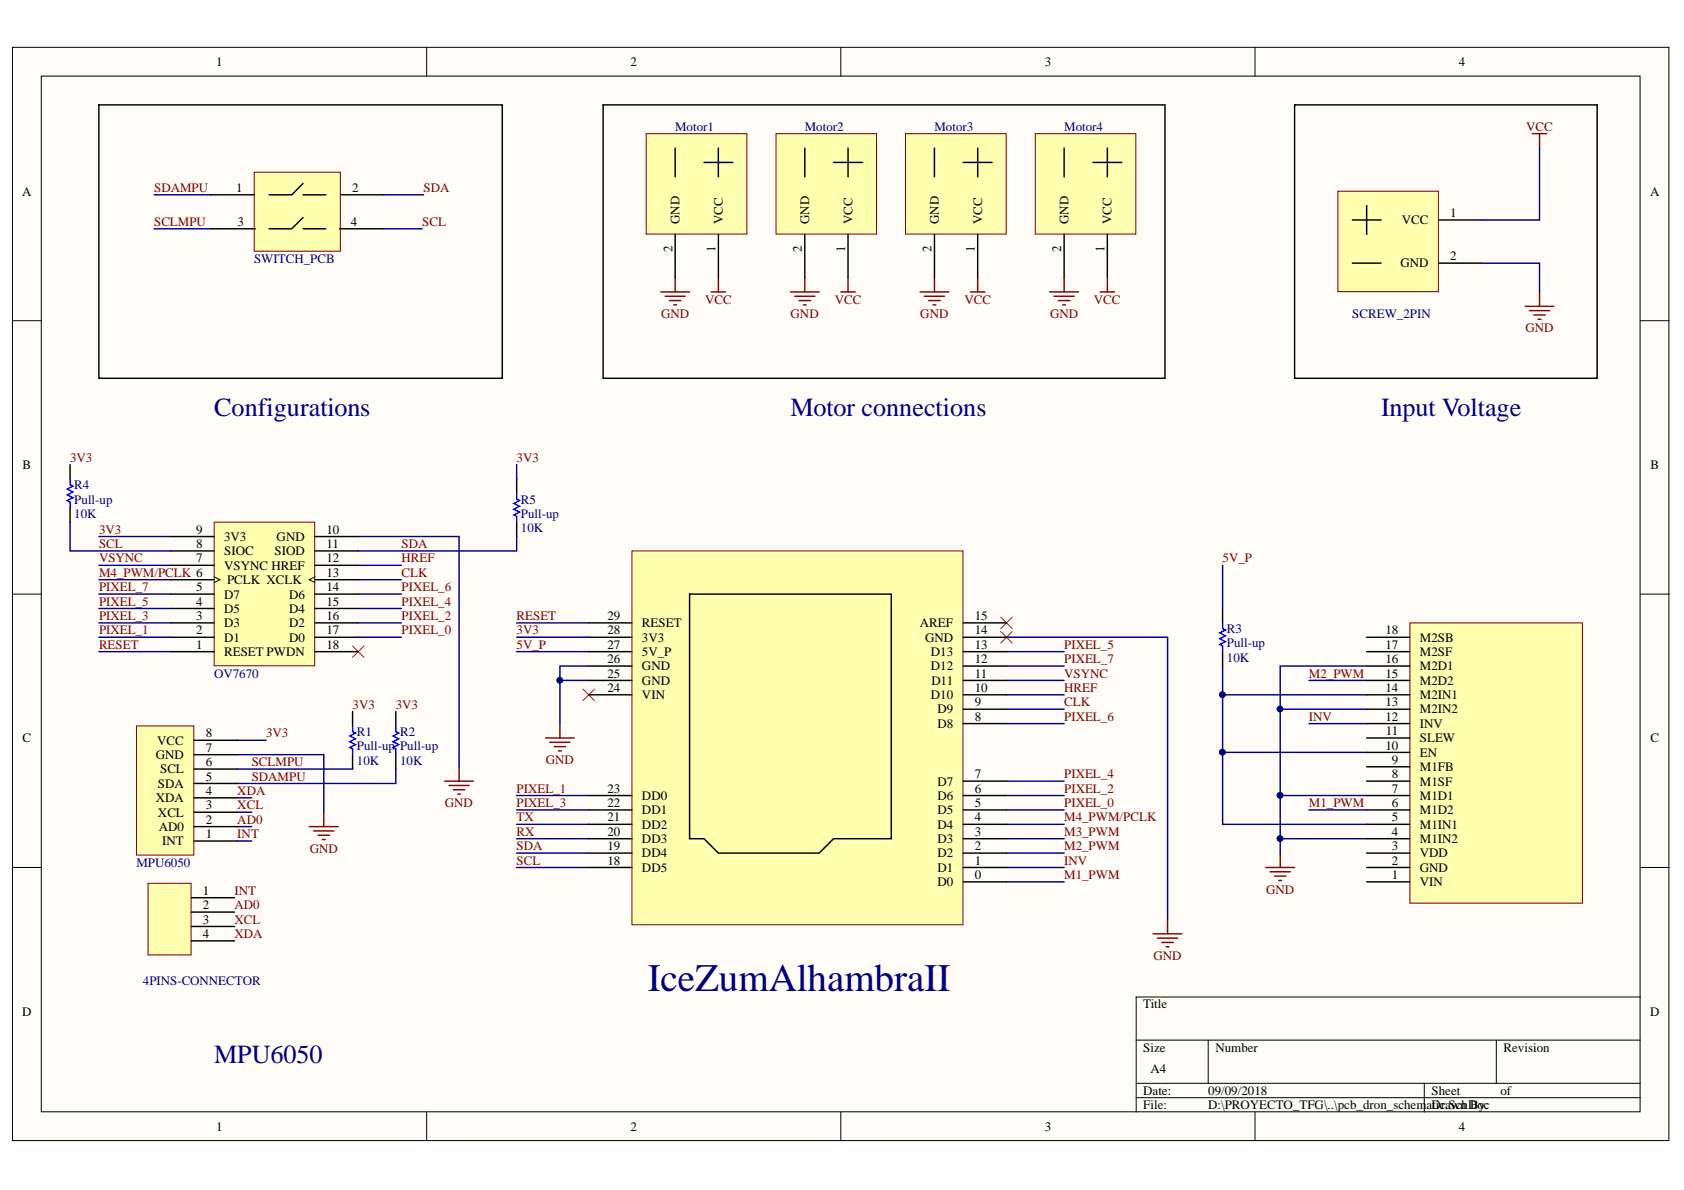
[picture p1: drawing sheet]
<svg xmlns="http://www.w3.org/2000/svg" width="297mm" height="210mm" viewBox="0 0 297 210" stroke-linecap="round" stroke-linejoin="round" font-family="sans-serif">
<defs><g id="words">
<text font-size="6.9" fill="#000080" x="114.3" y="174.8">IceZumAlhambraII</text>
<g font-size="4.6" fill="#000080">
<text x="37.8" y="73.4">Configurations</text>
<text x="139.4" y="73.4">Motor connections</text>
<text x="243.6" y="73.4">Input Voltage</text>
<text x="37.8" y="187.6">MPU6050</text>
</g>
<g font-size="2.3">
<text x="38.1" y="11.7">1</text>
<text x="111.2" y="11.7">2</text>
<text x="184.3" y="11.7">3</text>
<text x="257.3" y="11.7">4</text>
<text x="3.9" y="34.5">A</text>
<text x="41.7" y="33.9">1</text>
<text x="62.1" y="33.9">2</text>
<text x="291.1" y="34.5">A</text>
<text x="41.9" y="39.9">3</text>
<text x="61.9" y="39.9">4</text>
<text x="119.9" y="39.6" transform="rotate(-90 119.9 39.6)">GND</text>
<text x="127.5" y="39.6" transform="rotate(-90 127.5 39.6)">VCC</text>
<text x="142.7" y="39.6" transform="rotate(-90 142.7 39.6)">GND</text>
<text x="150.4" y="39.6" transform="rotate(-90 150.4 39.6)">VCC</text>
<text x="165.6" y="39.6" transform="rotate(-90 165.6 39.6)">GND</text>
<text x="173.2" y="39.6" transform="rotate(-90 173.2 39.6)">VCC</text>
<text x="188.5" y="39.6" transform="rotate(-90 188.5 39.6)">GND</text>
<text x="196.1" y="39.6" transform="rotate(-90 196.1 39.6)">VCC</text>
<text x="247.3" y="39.6">VCC</text>
<text x="255.8" y="38.3">1</text>
<text x="118.6" y="44.5" transform="rotate(-90 118.6 44.5)">2</text>
<text x="126.2" y="44.5" transform="rotate(-90 126.2 44.5)">1</text>
<text x="141.4" y="44.5" transform="rotate(-90 141.4 44.5)">2</text>
<text x="149.1" y="44.5" transform="rotate(-90 149.1 44.5)">1</text>
<text x="164.3" y="44.5" transform="rotate(-90 164.3 44.5)">2</text>
<text x="172" y="44.5" transform="rotate(-90 172 44.5)">1</text>
<text x="187.2" y="44.5" transform="rotate(-90 187.2 44.5)">2</text>
<text x="194.8" y="44.5" transform="rotate(-90 194.8 44.5)">1</text>
<text x="247" y="47.2">GND</text>
<text x="255.8" y="45.9">2</text>
<text x="4" y="82.7">B</text>
<text x="291.1" y="82.7">B</text>
<text x="34.6" y="94.1">9</text>
<text x="39.5" y="95.4">3V3</text>
<text x="48.8" y="95.4">GND</text>
<text x="57.6" y="94.1">10</text>
<text x="34.6" y="99.2">7</text>
<text x="34.6" y="96.7">8</text>
<text x="39.5" y="100.5">VSYNC HREF</text>
<text x="39.5" y="97.9">SIOC</text>
<text x="48.4" y="97.9">SIOD</text>
<text x="57.6" y="96.7">11</text>
<text x="57.6" y="99.2">12</text>
<text x="57.6" y="101.7">13</text>
<text x="34.6" y="106.8">4</text>
<text x="34.6" y="104.3">5</text>
<text x="39.5" y="105.6">D7</text>
<text x="40" y="103">PCLK XCLK</text>
<text x="51" y="105.6">D6</text>
<text x="57.6" y="104.3">14</text>
<text x="57.6" y="106.8">15</text>
<text x="34.6" y="111.9">2</text>
<text x="34.6" y="109.4">3</text>
<text x="39.5" y="113.2">D1</text>
<text x="39.5" y="110.6">D3</text>
<text x="39.5" y="108.1">D5</text>
<text x="51" y="108.1">D4</text>
<text x="51" y="110.6">D2</text>
<text x="51" y="113.2">D0</text>
<text x="57.6" y="109.4">16</text>
<text x="57.6" y="111.9">17</text>
<text x="107.2" y="111.9">28</text>
<text x="107.2" y="109.4">29</text>
<text x="113.2" y="113.2">3V3</text>
<text x="113.2" y="110.6">RESET</text>
<text x="162.2" y="110.6">AREF</text>
<text x="163.2" y="113.2">GND</text>
<text x="171.9" y="111.9">14</text>
<text x="171.9" y="109.4">15</text>
<text x="244.4" y="111.9">18</text>
<text x="250.5" y="113.2">M2SB</text>
<text x="34.6" y="114.5">1</text>
<text x="39.5" y="115.7">RESET PWDN</text>
<text x="57.6" y="114.5">18</text>
<text x="107.2" y="119.5">25</text>
<text x="107.2" y="117">26</text>
<text x="107.2" y="114.5">27</text>
<text x="113.2" y="118.3">GND</text>
<text x="113.2" y="115.7">5V_P</text>
<text x="164.2" y="115.7">D13</text>
<text x="164.2" y="118.3">D12</text>
<text x="171.9" y="114.5">13</text>
<text x="171.9" y="117">12</text>
<text x="171.9" y="119.5">11</text>
<text x="244.4" y="119.5">15</text>
<text x="244.4" y="117">16</text>
<text x="244.4" y="114.5">17</text>
<text x="250.5" y="118.3">M2D1</text>
<text x="250.5" y="115.7">M2SF</text>
<text x="107.2" y="122.1">24</text>
<text x="113.2" y="123.3">VIN</text>
<text x="113.2" y="120.8">GND</text>
<text x="164.2" y="123.3">D10</text>
<text x="164.3" y="120.8">D11</text>
<text x="165.3" y="125.9">D9</text>
<text x="171.9" y="122.1">10</text>
<text x="171.9" y="124.6">9</text>
<text x="244.4" y="124.6">13</text>
<text x="244.4" y="122.1">14</text>
<text x="250.5" y="125.9">M2IN2</text>
<text x="250.5" y="123.3">M2IN1</text>
<text x="250.5" y="120.8">M2D2</text>
<text x="4" y="131">C</text>
<text x="27.7" y="131.3">VCC</text>
<text x="36.3" y="130.1">8</text>
<text x="165.3" y="128.4">D8</text>
<text x="171.9" y="127.1">8</text>
<text x="244.4" y="127.1">12</text>
<text x="244.5" y="129.7">11</text>
<text x="250.5" y="131">SLEW</text>
<text x="250.5" y="128.4">INV</text>
<text x="291.1" y="131">C</text>
<text x="27.5" y="133.9">GND</text>
<text x="28.2" y="136.4">SCL</text>
<text x="36.3" y="137.7">5</text>
<text x="36.3" y="135.1">6</text>
<text x="36.3" y="132.6">7</text>
<text x="171.9" y="137.3">7</text>
<text x="244.4" y="132.2">10</text>
<text x="245.5" y="137.3">8</text>
<text x="245.5" y="134.8">9</text>
<text x="250.5" y="136">M1FB</text>
<text x="250.5" y="133.5">EN</text>
<text x="27.5" y="141.5">XDA</text>
<text x="27.9" y="138.9">SDA</text>
<text x="36.3" y="142.7">3</text>
<text x="36.3" y="140.2">4</text>
<text x="107.2" y="142.4">22</text>
<text x="107.2" y="139.8">23</text>
<text x="113.2" y="143.6">DD1</text>
<text x="113.2" y="141.1">DD0</text>
<text x="165.3" y="138.6">D7</text>
<text x="165.3" y="141.1">D6</text>
<text x="165.3" y="143.6">D5</text>
<text x="171.9" y="139.8">6</text>
<text x="171.9" y="142.4">5</text>
<text x="245.5" y="142.4">6</text>
<text x="245.5" y="139.8">7</text>
<text x="250.5" y="138.6">M1SF</text>
<text x="250.5" y="143.6">M1D2</text>
<text x="250.5" y="141.1">M1D1</text>
<text x="27.9" y="144.1">XCL</text>
<text x="28" y="146.6">AD0</text>
<text x="28.6" y="149.1">INT</text>
<text x="36.3" y="147.9">1</text>
<text x="36.3" y="145.3">2</text>
<text x="107.2" y="150">19</text>
<text x="107.2" y="147.4">20</text>
<text x="107.2" y="144.9">21</text>
<text x="113.2" y="148.7">DD3</text>
<text x="113.2" y="146.2">DD2</text>
<text x="165.3" y="146.2">D4</text>
<text x="165.3" y="148.7">D3</text>
<text x="171.9" y="144.9">4</text>
<text x="171.9" y="147.4">3</text>
<text x="171.9" y="150">2</text>
<text x="245.5" y="150">3</text>
<text x="245.5" y="147.4">4</text>
<text x="245.5" y="144.9">5</text>
<text x="250.5" y="148.7">M1IN2</text>
<text x="250.5" y="146.2">M1IN1</text>
<text x="107.2" y="152.5">18</text>
<text x="113.2" y="153.8">DD5</text>
<text x="113.2" y="151.2">DD4</text>
<text x="165.3" y="151.2">D2</text>
<text x="165.3" y="153.8">D1</text>
<text x="171.9" y="152.5">1</text>
<text x="171.9" y="155.1">0</text>
<text x="245.5" y="152.5">2</text>
<text x="245.5" y="155.1">1</text>
<text x="250.5" y="153.8">GND</text>
<text x="250.5" y="151.2">VDD</text>
<text x="35.8" y="157.9">1</text>
<text x="35.8" y="160.4">2</text>
<text x="165.3" y="156.3">D0</text>
<text x="250.5" y="156.3">VIN</text>
<text x="35.8" y="162.9">3</text>
<text x="35.8" y="165.5">4</text>
<text x="3.9" y="179.1">D</text>
<text x="201.7" y="177.9">Title</text>
<text x="291.1" y="179.1">D</text>
<text x="201.7" y="185.5">Size</text>
<text x="214.4" y="185.5">Number</text>
<text x="265.2" y="185.5">Revision</text>
<text x="202.9" y="189.3">A4</text>
<text x="201.7" y="193.1">Date:</text>
<text x="201.7" y="195.7">File:</text>
<text x="213.1" y="193.1">09/09/2018</text>
<text x="213.1" y="195.7">D:\PROYECTO_TFG\..\pcb_dron_schematic.SchDoc</text>
<text x="252.5" y="193.1">Sheet</text>
<text x="252.5" y="195.7">Drawn By:</text>
<text x="264.7" y="193.1">of</text>
<text x="38.1" y="199.5">1</text>
<text x="111.2" y="199.5">2</text>
<text x="184.3" y="199.5">3</text>
<text x="257.3" y="199.5">4</text>
</g>
<g font-size="2.3" fill="#000080">
<text x="119.1" y="23.1">Motor1</text>
<text x="142" y="23.1">Motor2</text>
<text x="164.8" y="23.1">Motor3</text>
<text x="187.7" y="23.1">Motor4</text>
<text x="44.8" y="46.4">SWITCH_PCB</text>
<text x="238.5" y="56.1">SCREW_2PIN</text>
<text x="13.1" y="86.3">R4</text>
<text x="13.1" y="88.8">Pull-up</text>
<text x="91.9" y="88.8">R5</text>
<text x="13.1" y="91.3">10K</text>
<text x="91.9" y="93.9">10K</text>
<text x="91.9" y="91.3">Pull-up</text>
<text x="216.4" y="111.7">R3</text>
<text x="37.8" y="119.5">OV7670</text>
<text x="216.4" y="116.7">10K</text>
<text x="216.4" y="114.2">Pull-up</text>
<text x="63" y="129.8">R1</text>
<text x="70.6" y="129.8">R2</text>
<text x="63" y="134.9">10K</text>
<text x="63" y="132.4">Pull-up Pull-up</text>
<text x="70.6" y="134.9">10K</text>
<text x="24.1" y="152.9">MPU6050</text>
<text x="25.2" y="173.7">4PINS-CONNECTOR</text>
</g>
<g font-size="2.3" fill="#800000">
<text x="269.2" y="23.1">VCC</text>
<text x="27.2" y="33.9">SDAMPU</text>
<text x="74.7" y="33.9">SDA</text>
<text x="27.2" y="39.9">SCLMPU</text>
<text x="74.5" y="39.9">SCL</text>
<text x="124.4" y="53.6">VCC</text>
<text x="147.2" y="53.6">VCC</text>
<text x="170.1" y="53.6">VCC</text>
<text x="192.9" y="53.6">VCC</text>
<text x="116.6" y="56.1">GND</text>
<text x="139.5" y="56.1">GND</text>
<text x="162.3" y="56.1">GND</text>
<text x="185.2" y="56.1">GND</text>
<text x="269.1" y="58.6">GND</text>
<text x="12.3" y="81.5">3V3</text>
<text x="91.1" y="81.5">3V3</text>
<text x="17.5" y="94.1">3V3</text>
<text x="17.5" y="96.7">SCL</text>
<text x="17.5" y="99.2">VSYNC</text>
<text x="17.5" y="101.7">M4_PWM/PCLK 6</text>
<text x="70.8" y="96.7">SDA</text>
<text x="70.8" y="99.2">HREF</text>
<text x="70.8" y="101.7">CLK</text>
<text x="215.7" y="99.2">5V_P</text>
<text x="17.5" y="104.3">PIXEL_7</text>
<text x="17.5" y="106.8">PIXEL_5</text>
<text x="70.8" y="106.8">PIXEL_4</text>
<text x="70.8" y="104.3">PIXEL_6</text>
<text x="17.5" y="111.9">PIXEL_1</text>
<text x="17.5" y="109.4">PIXEL_3</text>
<text x="70.8" y="111.9">PIXEL_0</text>
<text x="70.8" y="109.4">PIXEL_2</text>
<text x="91.1" y="111.9">3V3</text>
<text x="91.1" y="109.4">RESET</text>
<text x="17.5" y="114.5">RESET</text>
<text x="91.1" y="114.5">5V_P</text>
<text x="187.7" y="119.5">VSYNC</text>
<text x="187.7" y="117">PIXEL_7</text>
<text x="187.7" y="114.5">PIXEL_5</text>
<text x="230.9" y="119.5">M2_PWM</text>
<text x="62.2" y="125">3V3</text>
<text x="69.8" y="125">3V3</text>
<text x="187.7" y="124.6">CLK</text>
<text x="187.7" y="122.1">HREF</text>
<text x="46.9" y="130.1">3V3</text>
<text x="187.7" y="127.1">PIXEL_6</text>
<text x="230.9" y="127.1">INV</text>
<text x="44.4" y="135.1">SCLMPU</text>
<text x="44.4" y="137.7">SDAMPU</text>
<text x="96.3" y="134.8">GND</text>
<text x="187.7" y="137.3">PIXEL_4</text>
<text x="41.9" y="142.7">XCL</text>
<text x="41.9" y="140.2">XDA</text>
<text x="78.5" y="142.4">GND</text>
<text x="91.1" y="139.8">PIXEL_1</text>
<text x="91.1" y="142.4">PIXEL_3</text>
<text x="187.7" y="142.4">PIXEL_0</text>
<text x="187.7" y="139.8">PIXEL_2</text>
<text x="230.9" y="142.4">M1_PWM</text>
<text x="41.9" y="147.9">INT</text>
<text x="41.9" y="145.3">AD0</text>
<text x="91.1" y="144.9">TX</text>
<text x="91.1" y="147.4">RX</text>
<text x="91.1" y="150">SDA</text>
<text x="187.7" y="150">M2_PWM</text>
<text x="187.7" y="147.4">M3_PWM</text>
<text x="187.7" y="144.9">M4_PWM/PCLK</text>
<text x="54.6" y="150.4">GND</text>
<text x="91.1" y="152.5">SCL</text>
<text x="187.7" y="155.1">M1_PWM</text>
<text x="187.7" y="152.5">INV</text>
<text x="41.4" y="157.9">INT</text>
<text x="41.4" y="160.4">AD0</text>
<text x="223.4" y="157.6">GND</text>
<text x="41.4" y="162.9">XCL</text>
<text x="41.4" y="165.5">XDA</text>
<text x="203.5" y="169.3">GND</text>
</g>
</g></defs>
<g fill="#fffcf8" stroke="#000" stroke-width=".18">
<path d="M2.2 8.3h292.2v192.9h-292.2z"/>
<path d="M7.3 13.4h282v182.7h-282z"/>
</g>
<g fill="none" stroke="#000" stroke-width=".18">
<path d="M75.3 8.3v5.1M148.3 8.3v5.1M221.4 8.3v5.1M2.2 56.6h5.1M289.3 56.6h5.1M2.2 104.8h5.1M289.3 104.8h5.1M2.2 153h5.1M289.3 153h5.1M289.3 175.9h-88.9v20.3M75.3 196.2v5M148.3 196.2v5"/>
<path d="M200.4 183.5h88.9M200.4 191.1h88.9M200.4 193.6h88.9M213.1 183.5v7.6M221.4 196.2v5M251.2 191.1v5.1M263.9 183.5v7.6"/>
</g>
<path d="M228.4 18.5h53.3v48.2h-53.3zM215.7 107.3v2.6M215.7 114.9v2.6" fill="none" stroke="#000" stroke-width=".25"/>
<path d="M215.7 109.9v1l.5 .2-1.1 .5 1.1 .6-1.1 .5 1.1 .5-1.1 .5 .6 .2v1" fill="none" stroke="#00f" stroke-width=".25"/>
<path d="M223.3 153h5.1M224 153.8h3.6M224.8 154.5h2M225.6 155.3h.5M225.8 150.5v2.5" fill="none" stroke="#800000" stroke-width=".25"/>
<path d="M236 33.7h17.7v17.7h-17.7z" fill="#ffffb0" stroke="#800000" stroke-width=".18"/>
<path d="M106.4 18.5h99.1v48.2h-99.1zM238.5 38.8h5.1M241.1 36.3v5M253.8 38.8h7.6M238.5 46.4h5.1M253.8 46.4h7.6" fill="none" stroke="#000" stroke-width=".25"/>
<g fill="none" stroke="#800000" stroke-width=".25">
<path d="M116.5 51.5h5.1M117.3 52.3h3.6M118.1 53h2M118.8 53.8h.5M119.1 49v2.5M125.4 51.5h2.6M126.7 49v2.5M139.4 51.5h5.1M140.2 52.3h3.5M140.9 53h2.1M141.7 53.8h.5M142 49v2.5"/>
<path d="M148.3 51.5h2.6M149.6 49v2.5M162.3 51.5h5.1M163.1 52.3h3.5M163.8 53h2M164.6 53.8h.5M164.8 49v2.5M171.2 51.5h2.5M172.5 49v2.5"/>
</g>
<path d="M182.6 23.6h17.8v17.7h-17.8z" fill="#ffffb0" stroke="#800000" stroke-width=".18"/>
<path d="M187.7 26.1v5.1M192.8 28.7h5.1M195.3 26.1v5.1M187.7 41.3v7.7M195.3 41.3v7.7" fill="none" stroke="#000" stroke-width=".25"/>
<path d="M159.7 23.6h17.8v17.7h-17.8z" fill="#ffffb0" stroke="#800000" stroke-width=".18"/>
<path d="M164.8 26.1v5.1M169.9 28.7h5.1M172.5 26.1v5.1M164.8 41.3v7.7M172.5 41.3v7.7" fill="none" stroke="#000" stroke-width=".25"/>
<path d="M136.9 23.6h17.7v17.7h-17.7z" fill="#ffffb0" stroke="#800000" stroke-width=".18"/>
<path d="M142 26.1v5.1M147 28.7h5.1M149.6 26.1v5.1M142 41.3v7.7M149.6 41.3v7.7" fill="none" stroke="#000" stroke-width=".25"/>
<path d="M114 23.6h17.7v17.7h-17.7z" fill="#ffffb0" stroke="#800000" stroke-width=".18"/>
<g fill="none" stroke="#000" stroke-width=".25">
<path d="M17.4 18.5h71.2v48.2h-71.2zM119.1 26.1v5.1M124.2 28.7h5.1M126.7 26.1v5.1M119.1 41.3v7.7M126.7 41.3v7.7M12.4 82v2.5M12.4 89.6v2.5M91.1 84.5v2.5M91.1 92.1v2.5M62.2 125.5v2.5M62.2 133.1v2.6"/>
<path d="M69.8 125.5v2.5M69.8 133.1v2.6"/>
</g>
<g fill="none" stroke="#800000" stroke-width=".25">
<path d="M270.3 23.6h2.5M271.6 23.6v2.5M185.2 51.5h5M185.9 52.3h3.6M186.7 53h2M187.4 53.8h.6M187.7 49v2.5M194.1 51.5h2.5M195.3 49v2.5M269 54h5.1M269.8 54.8h3.5M270.5 55.6h2.1"/>
<path d="M271.3 56.3h.5M271.6 51.5v2.5M78.4 137.8h5.1M79.2 138.5h3.6M80 139.3h2M81 135.2v2.6M96.2 130.2h5.1M97 130.9h3.5M97.7 131.7h2.1M98.5 132.5h.5M98.8 127.6v2.6M54.6 145.8h5.1"/>
<path d="M55.3 146.6h3.6M56.1 147.3h2M56.9 148.1h.5M57.1 143.3v2.5M80.7 140.1h.5M203.4 164.7h5.1M204.2 165.5h3.5M204.9 166.2h2.1M205.7 167h.5M205.9 162.2v2.5"/>
</g>
<path d="M176.5 108.9l2.1 2M176.5 111.4l2.1 2M178.6 108.9l-2.1 2M178.6 111.4l-2.1 2M102.8 121.5l2.1 2.1M104.9 121.5l-2.1 2.1" fill="none" stroke="#f00" stroke-width=".18"/>
<path d="M12.4 84.5v1l.5 .3-1 .5 1 .5-1 .5 1 .5-1 .5 .5 .2v1.1M91.1 87v1l.5 .3-1 .5 1 .5-1 .5 1 .5-1 .5 .5 .3v1M62.2 128v1.1l.5 .2-1 .5 1 .5-1 .5 1 .5-1 .5 .5 .3v1M69.8 128v1.1l.5 .2-1 .5 1 .5-1 .5 1 .5-1 .5 .5 .3v1" fill="none" stroke="#00f" stroke-width=".25"/>
<path d="M26.1 155.8h7.6v12.6h-7.6z" fill="#ffffb0" stroke="#800000" stroke-width=".18"/>
<path d="M33.8 158.3h7.6M33.8 160.9h7.6M33.8 163.4h7.6M33.8 166h7.6" fill="none" stroke="#000" stroke-width=".25"/>
<g fill="none" stroke="#000080" stroke-width=".25">
<path d="M27.2 34.4h10M67.7 34.4h7M271.6 26.1v12.7h-10.2M27.2 40.4h10.2M67.5 40.4h7M261.4 46.4h10.2v5.1M12.4 92.1v5.1h17.8M17.4 94.6h12.8M17.4 99.7h12.8M63.2 94.6h17.8v40.6M63.2 99.7h7.6M91.1 94.6v2.6h-27.9"/>
<path d="M91.1 82v2.5M215.7 99.7v7.6M17.4 112.4h12.8M17.4 109.9h12.8M17.4 107.3h12.8M17.4 104.8h12.8M17.4 114.9h12.8M17.4 102.3h12.8M63.2 112.4h7.6M63.2 109.9h7.6M63.2 107.3h7.6M63.2 104.8h7.6"/>
<path d="M63.2 102.3h7.6M91.1 112.4h12.7M91.1 109.9h12.7M91.1 114.9h12.7M103.8 117.5h-5v10.1M177.5 112.4h28.4v49.8M177.5 117.5h10.2M177.5 114.9h10.2M215.7 117.5v5.1M241.1 117.5h-15.3v22.8M41.9 133.1h15.2v10.2M41.9 135.7h20.3"/>
<path d="M41.9 130.6h5M69.8 135.7v2.5h-27.9M98.8 120h5M177.5 125.1h10.2M177.5 127.6h10.2M177.5 120h10.2M177.5 137.8h10.2M177.5 122.6h10.2M215.7 132.7v12.7h25.4M225.8 125.1h15.3M230.9 127.6h10.2M230.9 120h10.2"/>
<path d="M241.1 122.6h-25.4v10.1h25.4M41.9 140.7h2.5M41.9 143.3h2.5M41.9 145.8h2.5M41.9 148.3h2.5M91.1 142.9h12.7M91.1 153h12.7M91.1 150.5h12.7M91.1 147.9h12.7M91.1 145.4h12.7M91.1 140.3h12.7M177.5 155.6h10.2"/>
<path d="M177.5 142.9h10.2M177.5 153h10.2M177.5 150.5h10.2M177.5 147.9h10.2M177.5 145.4h10.2M177.5 140.3h10.2M230.9 142.9h10.2M241.1 147.9h-15.3v2.6M241.1 140.3h-15.3v7.6"/>
</g>
<g fill="#000080" stroke="#000080" stroke-width=".18">
<circle cx="225.8" cy="125.1" r=".49"/>
<circle cx="225.8" cy="140.3" r=".49"/>
<circle cx="215.6" cy="132.7" r=".49"/>
<circle cx="98.7" cy="120" r=".48"/>
<circle cx="225.8" cy="147.9" r=".49"/>
<circle cx="215.6" cy="122.5" r=".49"/>
</g>
<path d="M62.2 113.9l2 2.1M64.2 113.9l-2 2.1" fill="none" stroke="#f00" stroke-width=".18"/>
<path d="M111.5 97.2h58.4v65.9h-58.4z" fill="#ffffb0" stroke="#800000" stroke-width=".18"/>
<g fill="none" stroke="#000" stroke-width=".25">
<path d="M103.8 117.5h7.7M103.8 114.9h7.7M103.8 112.4h7.7M103.8 109.9h7.7M121.6 104.8h35.6v43.1h-10.2l-2.5 2.6h-17.8l-2.5-2.6h-2.6zM169.9 117.5h7.6M169.9 114.9h7.6M169.9 112.4h7.6M169.9 109.9h7.6M103.8 122.6h7.7M103.8 120h7.7M169.9 122.6h7.6"/>
<path d="M169.9 120h7.6M169.9 125.1h7.6M169.9 127.6h7.6M169.9 137.8h7.6M103.8 153h7.7M103.8 150.5h7.7M103.8 147.9h7.7M103.8 145.4h7.7M103.8 142.9h7.7M103.8 140.3h7.7M169.9 153h7.6M169.9 150.5h7.6"/>
<path d="M169.9 147.9h7.6M169.9 145.4h7.6M169.9 142.9h7.6M169.9 140.3h7.6M169.9 155.6h7.6"/>
</g>
<path d="M248.7 109.9h30.4v49.4h-30.4z" fill="#ffffb0" stroke="#800000" stroke-width=".18"/>
<g fill="none" stroke="#000" stroke-width=".25">
<path d="M241.1 117.5h7.6M241.1 114.9h7.6M241.1 112.4h7.6M241.1 137.8h7.6M241.1 135.2h7.6M241.1 132.7h7.6M241.1 130.2h7.6M241.1 127.6h7.6M241.1 125.1h7.6M241.1 122.6h7.6M241.1 120h7.6M241.1 153h7.6"/>
<path d="M241.1 150.5h7.6M241.1 147.9h7.6M241.1 145.4h7.6M241.1 155.6h7.6M241.1 142.9h7.6M241.1 140.3h7.6"/>
</g>
<path d="M44.8 30.4h15.2v13.9h-15.2z" fill="#ffffb0" stroke="#800000" stroke-width=".18"/>
<path d="M37.2 34.4h7.6M53.5 32.4l-2 2h-4M53.5 38.4l-2 2h-4M53.5 34.4h4M60.1 34.4h7.6M37.4 40.4h7.7M53.5 40.4h4M59.9 40.4h7.6" fill="none" stroke="#000" stroke-width=".25"/>
<path d="M37.8 92.1h17.7v25.3h-17.7z" fill="#ffffb0" stroke="#800000" stroke-width=".18"/>
<g fill="none" stroke="#000" stroke-width=".25">
<path d="M30.2 99.7h7.6M30.2 97.2h7.6M30.2 94.6h7.6M55.6 99.7h7.6M55.6 97.2h7.6M55.6 94.6h7.6M30.2 114.9h7.6M30.2 112.4h7.6M30.2 109.9h7.6M30.2 107.3h7.6M30.2 104.8h7.6M30.2 102.3h7.6"/>
<path d="M55.6 114.9h7.6M55.6 112.4h7.6M55.6 109.9h7.6M55.6 107.3h7.6M55.6 104.8h7.6M55.6 102.3h7.6"/>
</g>
<path d="M37.8 101.7l1 .6-1 .5M55.6 101.7l-1.1 .6 1.1 .5" fill="none" stroke="#000" stroke-width=".18"/>
<path d="M24.1 128h10.1v22.8h-10.1z" fill="#ffffb0" stroke="#800000" stroke-width=".18"/>
<path d="M34.2 138.2h7.7M34.2 135.7h7.7M34.2 133.1h7.7M34.2 130.6h7.7M34.2 148.3h7.7M34.2 145.8h7.7M34.2 143.3h7.7M34.2 140.7h7.7" fill="none" stroke="#000" stroke-width=".25"/>
<use href="#words"/>
</svg>
